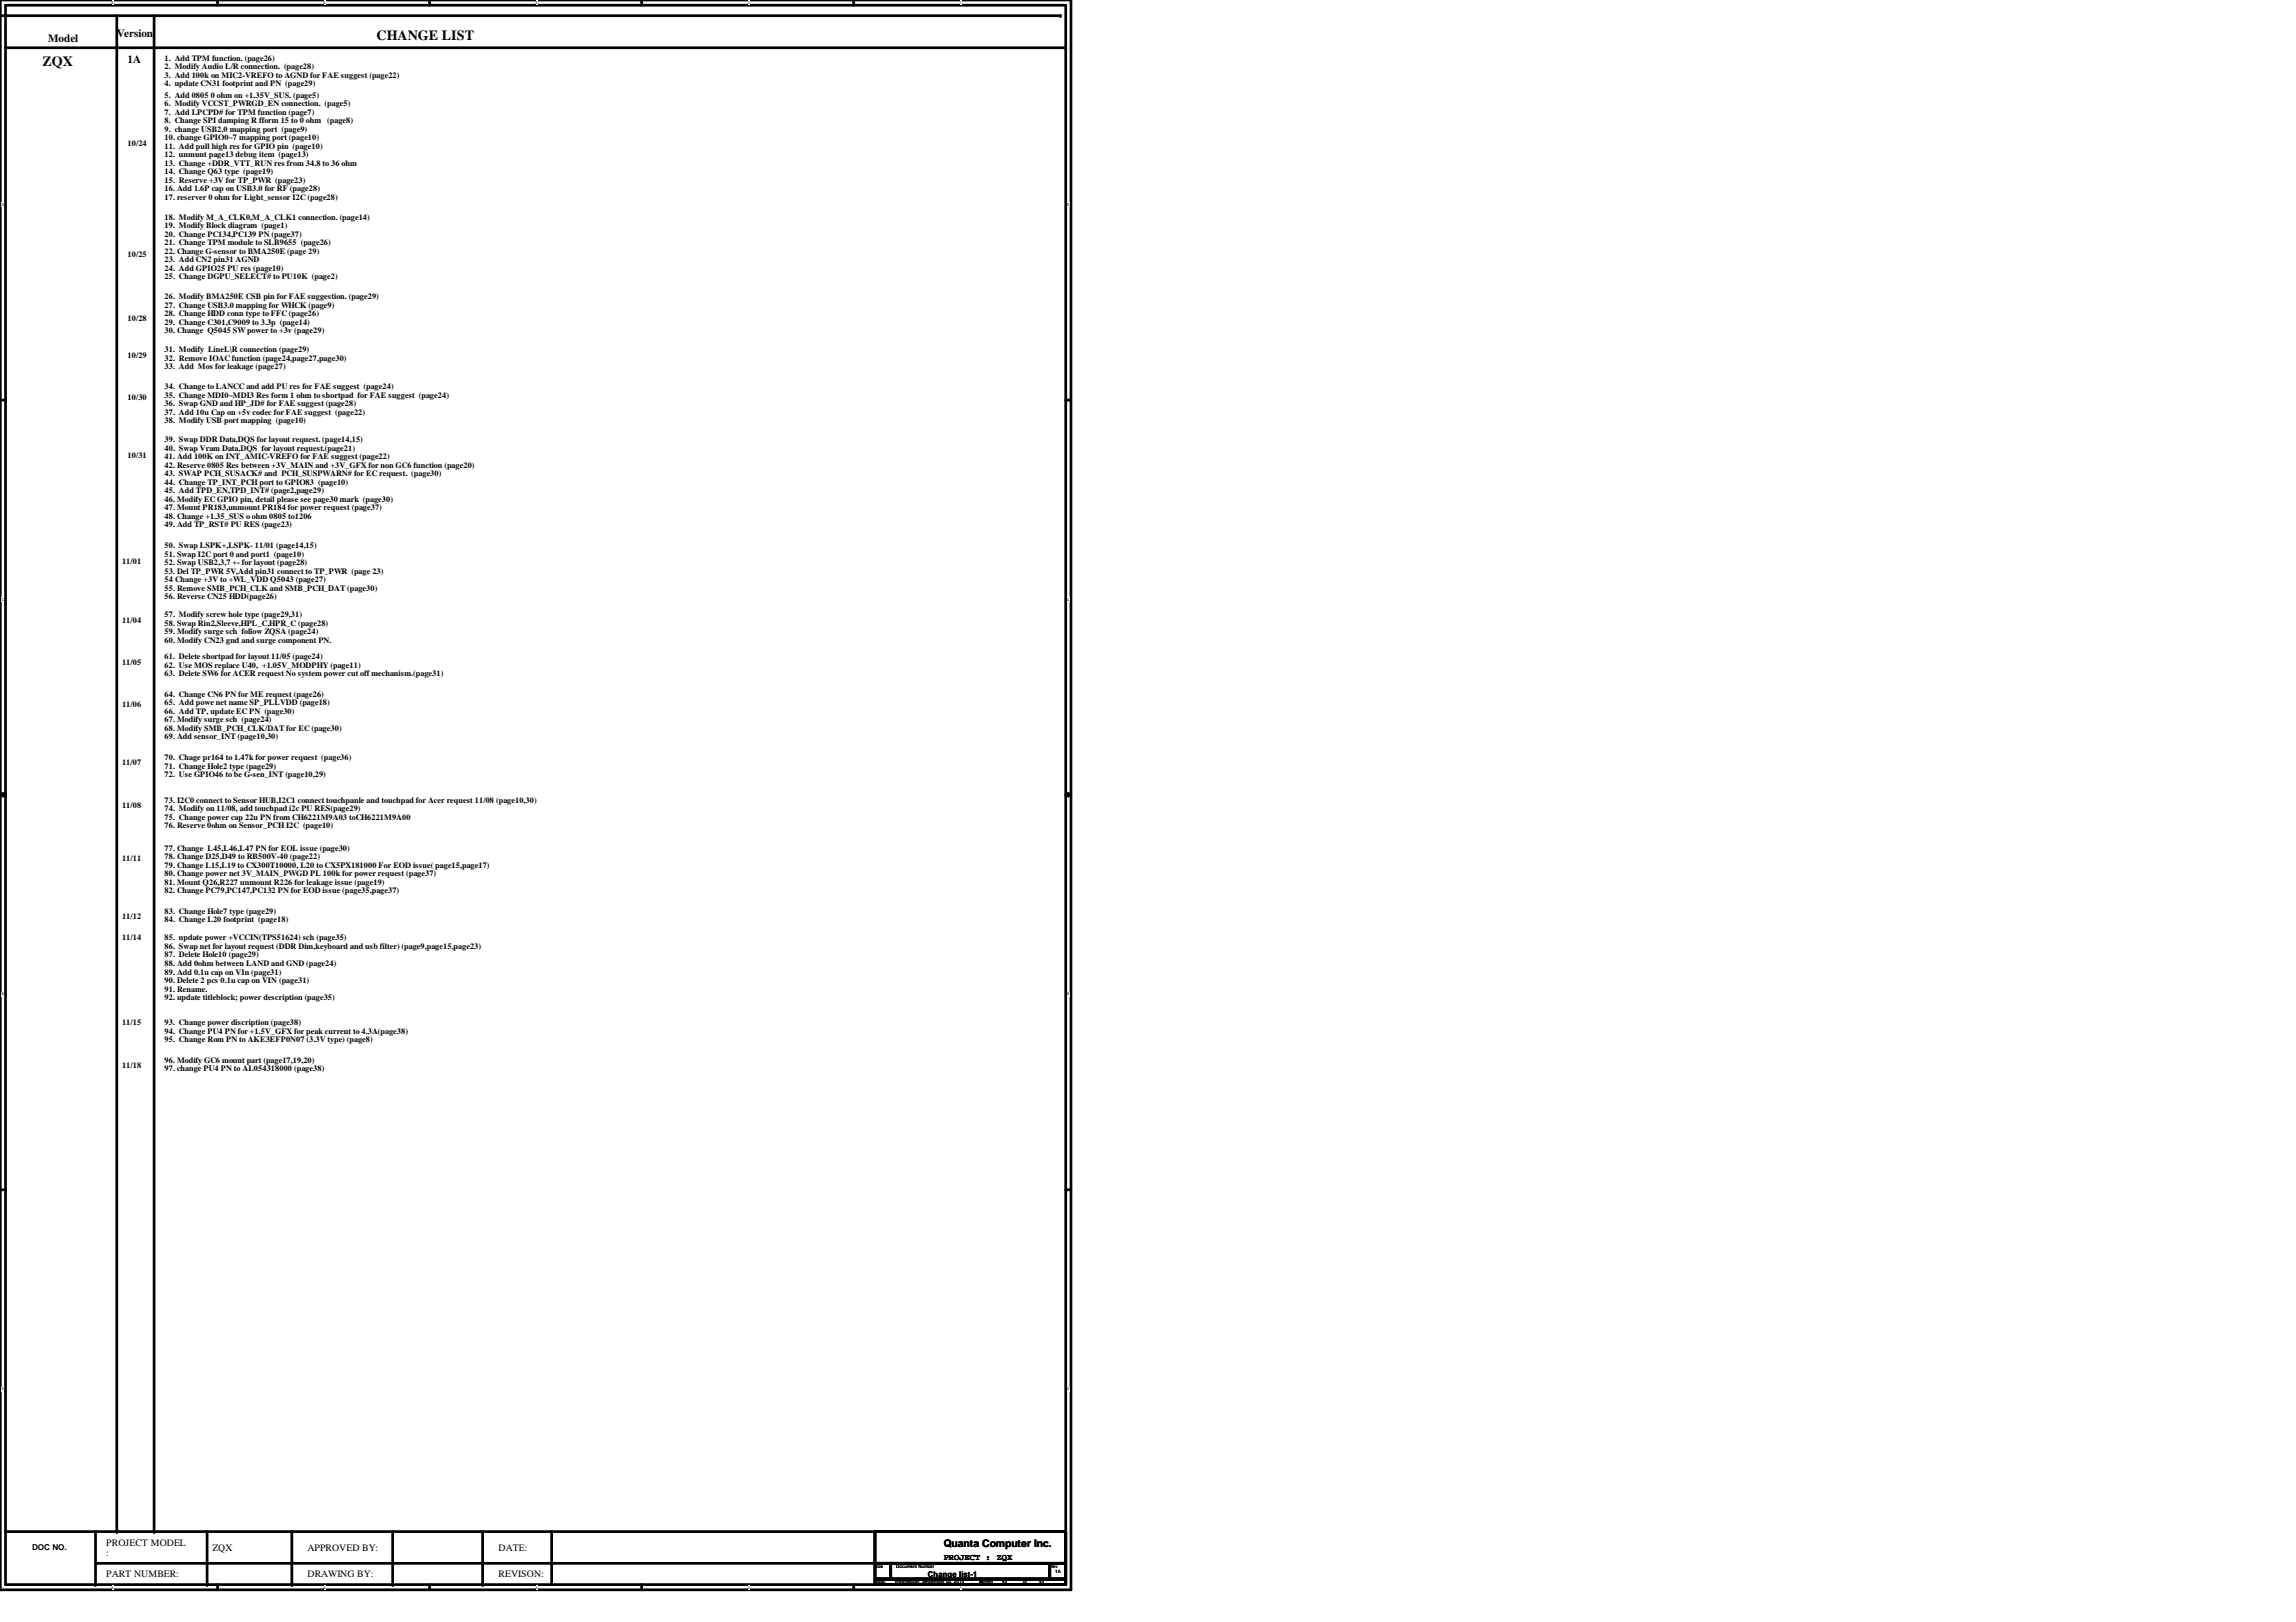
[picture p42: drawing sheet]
<svg xmlns="http://www.w3.org/2000/svg" width="297mm" height="210mm" viewBox="0 0 297 210" stroke-linecap="round" stroke-linejoin="round" font-family="sans-serif">
<defs><g id="words">
<g font-size="1.8">
<text x="48.7" y="5.1">CHANGE LIST</text>
<text x="5.5" y="8.6">ZQX</text>
</g>
<g font-size="1.4">
<text x="6.2" y="5.4">Model</text>
<text x="15.1" y="4.7">Version</text>
<text x="16.5" y="8.2">1A</text>
<text x="122.1" y="200.2">Quanta Computer Inc.</text>
</g>
<g font-size="1.3">
<text x="13.8" y="200">PROJECT MODEL</text>
<text x="13.8" y="201.3">:</text>
<text x="27.5" y="200.7">ZQX</text>
<text x="39.8" y="200.7">APPROVED BY:</text>
<text x="64.5" y="200.7">DATE:</text>
<text x="13.8" y="204.1">PART NUMBER:</text>
<text x="39.8" y="204.1">DRAWING BY:</text>
<text x="64.5" y="204.1">REVISON:</text>
</g>
<g font-size="1.1">
<text x="21.3" y="7.9">1. Add TPM function. (page26)</text>
<text x="21.3" y="9">2. Modify Audio L/R connection. (page28)</text>
<text x="21.3" y="10.1">3. Add 100k on MIC2-VREFO to AGND for FAE suggest (page22)</text>
<text x="21.3" y="11.2">4. update CN31 footprint and PN (page29)</text>
<text x="21.3" y="12.7">5. Add 0805 0 ohm on +1.35V_SUS. (page5)</text>
<text x="21.3" y="13.8">6. Modify VCCST_PWRGD_EN connection. (page5)</text>
<text x="21.3" y="14.9">7. Add LPCPD# for TPM function (page7)</text>
<text x="21.3" y="16">8. Change SPI damping R fform 15 to 0 ohm</text>
<text x="21.3" y="17.1">9. change USB2.0 mapping port (page9)</text>
<text x="42.3" y="16">(page8)</text>
<text x="16.5" y="18.8">10/24</text>
<text x="21.3" y="18.2">10. change GPIO0~7 mapping port (page10)</text>
<text x="21.3" y="19.3">11. Add pull high res for GPIO pin (page10)</text>
<text x="21.3" y="20.4">12. unmunt page13 debug item (page13)</text>
<text x="21.3" y="21.5">13. Change +DDR_VTT_RUN res from 34.8 to 36 ohm</text>
<text x="21.3" y="22.6">14. Change Q63 type (page19)</text>
<text x="21.3" y="23.7">15. Reserve +3V for TP_PWR (page23)</text>
<text x="21.3" y="24.8">16. Add 1.6P cap on USB3.0 for RF (page28)</text>
<text x="21.3" y="25.9">17. reserver 0 ohm for Light_sensor I2C (page28)</text>
<text x="21.3" y="28.4">18. Modify M_A_CLK0,M_A_CLK1 connection. (page14)</text>
<text x="21.3" y="29.5">19. Modify Block diagram (page1)</text>
<text x="16.5" y="33.2">10/25</text>
<text x="21.3" y="30.6">20. Change PC134,PC139 PN (page37)</text>
<text x="21.3" y="31.7">21. Change TPM module to SLB9655 (page26)</text>
<text x="21.3" y="32.9">22. Change G-sensor to BMA250E (page 29)</text>
<text x="21.3" y="34">23. Add CN2 pin31 AGND</text>
<text x="21.3" y="35.1">24. Add GPIO25 PU res (page10)</text>
<text x="16.5" y="41.5">10/28</text>
<text x="21.3" y="36.2">25. Change DGPU_SELECT# to PU10K (page2)</text>
<text x="21.3" y="38.7">26. Modify BMA250E CSB pin for FAE suggestion. (page29)</text>
<text x="21.3" y="39.8">27. Change USB3.0 mapping for WHCK (page9)</text>
<text x="21.3" y="40.9">28. Change HDD conn type to FFC (page26)</text>
<text x="16.5" y="46.3">10/29</text>
<text x="21.3" y="42">29. Change C301,C9009 to 3.3p (page14)</text>
<text x="21.3" y="43.1">30. Change Q5045 SW power to +3v (page29)</text>
<text x="21.3" y="45.6">31. Modify LineL\R connection (page29)</text>
<text x="21.3" y="46.7">32. Remove IOAC function (page24,page27,page30)</text>
<text x="21.3" y="47.8">33. Add Mos for leakage (page27)</text>
<text x="16.5" y="51.8">10/30</text>
<text x="21.3" y="50.4">34. Change to LANCC and add PU res for FAE suggest (page24)</text>
<text x="21.3" y="51.5">35. Change MDI0~MDI3 Res form 1 ohm to shortpad for FAE suggest (page24)</text>
<text x="21.3" y="52.6">36. Swap GND and HP_JD# for FAE suggest (page28)</text>
<text x="21.3" y="53.7">37. Add 10u Cap on +5v codec for FAE suggest (page22)</text>
<text x="16.5" y="59.3">10/31</text>
<text x="21.3" y="54.8">38. Modify USB port mapping (page10)</text>
<text x="21.3" y="57.2">39. Swap DDR Data,DQS for layout request. (page14,15)</text>
<text x="21.3" y="58.3">40. Swap Vram Data,DQS for layout request.(page21)</text>
<text x="21.3" y="59.4">41. Add 100K on INT_AMIC-VREFO for FAE suggest (page22)</text>
<text x="21.3" y="60.5">42. Reserve 0805 Res between +3V_MAIN and +3V_GFX for non GC6 function (page20)</text>
<text x="21.3" y="61.6">43. SWAP PCH_SUSACK# and PCH_SUSPWARN# for EC request. (page30)</text>
<text x="21.3" y="62.7">44. Change TP_INT_PCH port to GPIO83 (page10)</text>
<text x="21.3" y="63.8">45. Add TPD_EN,TPD_INT# (page2,page29)</text>
<text x="21.3" y="64.9">46. Modify EC GPIO pin, detail please see page30 mark (page30)</text>
<text x="21.3" y="66">47. Mount PR183,unmount PR184 for power request (page37)</text>
<text x="21.3" y="67.1">48. Change +1.35_SUS o ohm 0805 to1206</text>
<text x="21.3" y="68.2">49. Add TP_RST# PU RES (page23)</text>
<text x="21.3" y="71">50. Swap LSPK+,LSPK- 11/01 (page14,15)</text>
<text x="15.8" y="73">11/01</text>
<text x="21.3" y="72.1">51. Swap I2C port 0 and port1 (page10)</text>
<text x="21.3" y="73.2">52. Swap USB2,3,7 +- for layout (page28)</text>
<text x="21.3" y="74.3">53. Del TP_PWR 5V,Add pin31 connect to TP_PWR (page 23)</text>
<text x="21.3" y="75.4">54 Change +3V to +WL_VDD Q5043 (page27)</text>
<text x="21.3" y="76.5">55. Remove SMB_PCH_CLK and SMB_PCH_DAT (page30)</text>
<text x="21.3" y="77.6">56. Reverse CN25 HDD(page26)</text>
<text x="15.8" y="80.6">11/04</text>
<text x="21.3" y="79.9">57. Modify screw hole type (page29,31)</text>
<text x="21.3" y="81">58. Swap Rin2,Sleeve,HPL_C,HPR_C (page28)</text>
<text x="21.3" y="82.1">59. Modify surge sch follow ZQSA (page24)</text>
<text x="21.3" y="83.2">60. Modify CN23 gnd and surge component PN.</text>
<text x="15.8" y="86.1">11/05</text>
<text x="21.3" y="85.3">61. Delete shortpad for layout 11/05 (page24)</text>
<text x="21.3" y="86.4">62. Use MOS replace U40, +1.05V_MODPHY (page11)</text>
<text x="21.3" y="87.5">63. Delete SW6 for ACER request No system power cut off mechanism.(page31)</text>
<text x="15.8" y="91.5">11/06</text>
<text x="21.3" y="90.2">64. Change CN6 PN for ME request (page26)</text>
<text x="21.3" y="91.3">65. Add powe net name SP_PLLVDD (page18)</text>
<text x="21.3" y="92.4">66. Add TP, update EC PN (page30)</text>
<text x="21.3" y="93.5">67. Modify surge sch (page24)</text>
<text x="21.3" y="94.6">68. Modify SMB_PCH_CLK/DAT for EC (page30)</text>
<text x="21.3" y="95.7">69. Add sensor_INT (page10,30)</text>
<text x="15.8" y="99.1">11/07</text>
<text x="21.3" y="98.4">70. Chage pr164 to 1.47k for power request (page36)</text>
<text x="21.3" y="99.5">71. Change Hole2 type (page29)</text>
<text x="21.3" y="100.6">72. Use GPIO46 to be G-sen_INT (page10,29)</text>
<text x="15.8" y="104.6">11/08</text>
<text x="21.3" y="103.9">73. I2C0 connect to Sensor HUB,I2C1 connect touchpanle and touchpad for Acer request 11/08 (page10,30)</text>
<text x="21.3" y="105">74. Modify on 11/08, add touchpad i2c PU RES(page29)</text>
<text x="21.3" y="106.1">75. Change power cap 22u PN from CH6221M9A03 toCH6221M9A00</text>
<text x="21.3" y="107.2">76. Reserve 0ohm on Sensor_PCH I2C (page10)</text>
<text x="15.8" y="111.4">11/11</text>
<text x="21.3" y="110.1">77. Change L45,L46,L47 PN for EOL issue (page30)</text>
<text x="21.3" y="111.2">78. Change D25,D49 to RB500V-40 (page22)</text>
<text x="21.3" y="112.3">79. Change L15,L19 to CX300T10000, L20 to CX5PX181000 For EOD issue( page15,page17)</text>
<text x="21.3" y="113.4">80. Change power net 3V_MAIN_PWGD PL 100k for power request (page37)</text>
<text x="15.8" y="119">11/12</text>
<text x="21.3" y="114.5">81. Mount Q26,R227 unmount R226 for leakage issue (page19)</text>
<text x="21.3" y="115.6">82. Change PC79,PC147,PC132 PN for EOD issue (page35,page37)</text>
<text x="21.3" y="118.3">83. Change Hole7 type (page29)</text>
<text x="21.3" y="119.4">84. Change L20 footprint (page18)</text>
<text x="15.8" y="121.7">11/14</text>
<text x="21.3" y="121.7">85. update power +VCCIN(TPS51624) sch (page35)</text>
<text x="21.3" y="122.8">86. Swap net for layout request (DDR Dim,keyboard and usb filter) (page9,page15,page23)</text>
<text x="21.3" y="123.9">87. Delete Hole10 (page29)</text>
<text x="21.3" y="125">88. Add 0ohm between LAND and GND (page24)</text>
<text x="21.3" y="126.1">89. Add 0.1u cap on VIn (page31)</text>
<text x="21.3" y="127.2">90. Delete 2 pcs 0.1u cap on VIN (page31)</text>
<text x="21.3" y="128.3">91. Rename.</text>
<text x="21.3" y="129.4">92. update titleblock; power description (page35)</text>
<text x="15.8" y="132.7">11/15</text>
<text x="21.3" y="132.7">93. Change power discription (page38)</text>
<text x="21.3" y="133.8">94. Change PU4 PN for +1.5V_GFX for peak current to 4.3A(page38)</text>
<text x="21.3" y="134.9">95. Change Rom PN to AKE3EFP0N07 (3.3V type) (page8)</text>
<text x="21.3" y="137.5">96. Modify GC6 mount part (page17,19,20)</text>
<text x="15.8" y="138.2">11/18</text>
<text x="21.3" y="138.6">97. change PU4 PN to AL054318000 (page38)</text>
<text x="4.1" y="200.6">DOC NO.</text>
<text x="122.1" y="201.9">PROJECT : ZQX</text>
</g>
<text font-size="1" x="120.1" y="204.1">Change list-1</text>
<g font-size=".6">
<text x="113.2" y="202.9">Size</text>
<text x="115.9" y="202.9">Document Number</text>
<text x="135.8" y="202.9">Rev</text>
<text x="136.5" y="203.5">1A</text>
<text x="113.2" y="204.9">Date:</text>
<text x="115.8" y="204.9">Wednesday, September 03, 2014</text>
<text x="126.9" y="204.9">Sheet</text>
<text x="129.7" y="204.9">42</text>
<text x="132.4" y="204.9">of</text>
<text x="134.4" y="204.9">43</text>
</g>
<g font-size=".5">
<text x="14.4" y=".5">5</text>
<text x="41.9" y=".5">4</text>
<text x="69.3" y=".5">3</text>
<text x="96.7" y=".5">2</text>
<text x="124.2" y=".5">1</text>
<text x=".2" y="26.6">D</text>
<text x="138" y="26.6">D</text>
<text x=".2" y="77.7">C</text>
<text x="138" y="77.7">C</text>
<text x=".2" y="128.8">B</text>
<text x="138" y="128.8">B</text>
<text x=".2" y="179.9">A</text>
<text x="138" y="179.9">A</text>
<text x="14.4" y="205.6">5</text>
<text x="41.9" y="205.6">4</text>
<text x="69.3" y="205.6">3</text>
<text x="96.7" y="205.6">2</text>
<text x="124.2" y="205.6">1</text>
</g>
</g></defs>
<path d="M0 0h138.6v205.7h-138.6zM.7 .7h137.2v204.4h-137.2z" fill="none" stroke="#000" stroke-width=".35"/>
<g fill="#fff">
<path d="M14.4 .1h.3v.5h-.3z"/>
<path d="M14.4 205.1h.3v.6h-.3z"/>
</g>
<path d="M28.1 0v.7M28.1 205.1v.6" fill="none" stroke="#000" stroke-width=".35"/>
<g fill="#fff">
<path d="M41.9 .1h.2v.5h-.2z"/>
<path d="M41.9 205.1h.2v.6h-.2z"/>
</g>
<path d="M55.6 0v.7M55.6 205.1v.6" fill="none" stroke="#000" stroke-width=".35"/>
<g fill="#fff">
<path d="M69.3 .1h.3v.5h-.3z"/>
<path d="M69.3 205.1h.3v.6h-.3z"/>
</g>
<path d="M83 0v.7M83 205.1v.6" fill="none" stroke="#000" stroke-width=".35"/>
<g fill="#fff">
<path d="M96.7 .1h.3v.5h-.3z"/>
<path d="M96.7 205.1h.3v.6h-.3z"/>
</g>
<path d="M110.4 0v.7M110.4 205.1v.6" fill="none" stroke="#000" stroke-width=".35"/>
<g fill="#fff">
<path d="M124.2 .1h.2v.5h-.2z"/>
<path d="M124.2 205.1h.2v.6h-.2z"/>
<path d="M.2 26.2h.3v.6h-.3z"/>
<path d="M138 26.2h.3v.6h-.3z"/>
<path d="M.2 77.3h.3v.6h-.3z"/>
<path d="M138 77.3h.3v.6h-.3z"/>
</g>
<path d="M0 51.8h.7M137.9 51.8h.7" fill="none" stroke="#000" stroke-width=".35"/>
<g fill="#fff">
<path d="M.2 128.4h.3v.5h-.3z"/>
<path d="M138 128.4h.3v.5h-.3z"/>
</g>
<path d="M0 102.9h.7M.4 102.7l.3 .2-.3 .1zM137.9 102.9l.3-.2v.3zM137.9 102.9h.7" fill="none" stroke="#000" stroke-width=".35"/>
<path d="M.4 102.7l.3 .2-.3 .1zM137.9 102.9l.3-.2v.3z" fill="#000"/>
<g fill="#fff">
<path d="M.2 179.5h.3v.5h-.3z"/>
<path d="M138 179.5h.3v.5h-.3z"/>
</g>
<g fill="none" stroke="#000" stroke-width=".35">
<path d="M0 2h137.2M.7 6.2h137.2M15.1 2v196.2M19.9 2v196.2M0 154h.7M137.9 154h.7M.7 198.2h112.5M12.4 198.2v6.9M26.8 198.2v6.9M37.8 198.2v6.9M50.8 198.2v6.9M62.4 198.2v6.9"/>
<path d="M71.4 198.2v6.9M113.2 198.2h24.7v4.1h-24.7zM12.4 202.3h100.8M113.2 202.3h2v2h-2zM113.2 204.3h13.7v.8h-13.7zM115.2 202.3h20.6v2h-20.6zM126.9 204.3h11v.8h-11zM135.8 202.3h2.1v2h-2.1z"/>
</g>
<g fill="#000">
<circle cx="137.2" cy="2" r=".18"/>
<circle cx="137.9" cy="6.2" r=".18"/>
<circle cx="15.1" cy="198.2" r=".18"/>
<circle cx="19.9" cy="198.2" r=".18"/>
<circle cx="71.4" cy="198.2" r=".18"/>
<circle cx="113.2" cy="198.2" r=".18"/>
<circle cx="12.4" cy="205.1" r=".18"/>
<circle cx="26.8" cy="205.1" r=".18"/>
<circle cx="37.8" cy="205.1" r=".18"/>
<circle cx="50.8" cy="205.1" r=".18"/>
<circle cx="62.4" cy="205.1" r=".18"/>
<circle cx="113.2" cy="202.3" r=".18"/>
</g>
<use href="#words"/>
</svg>
